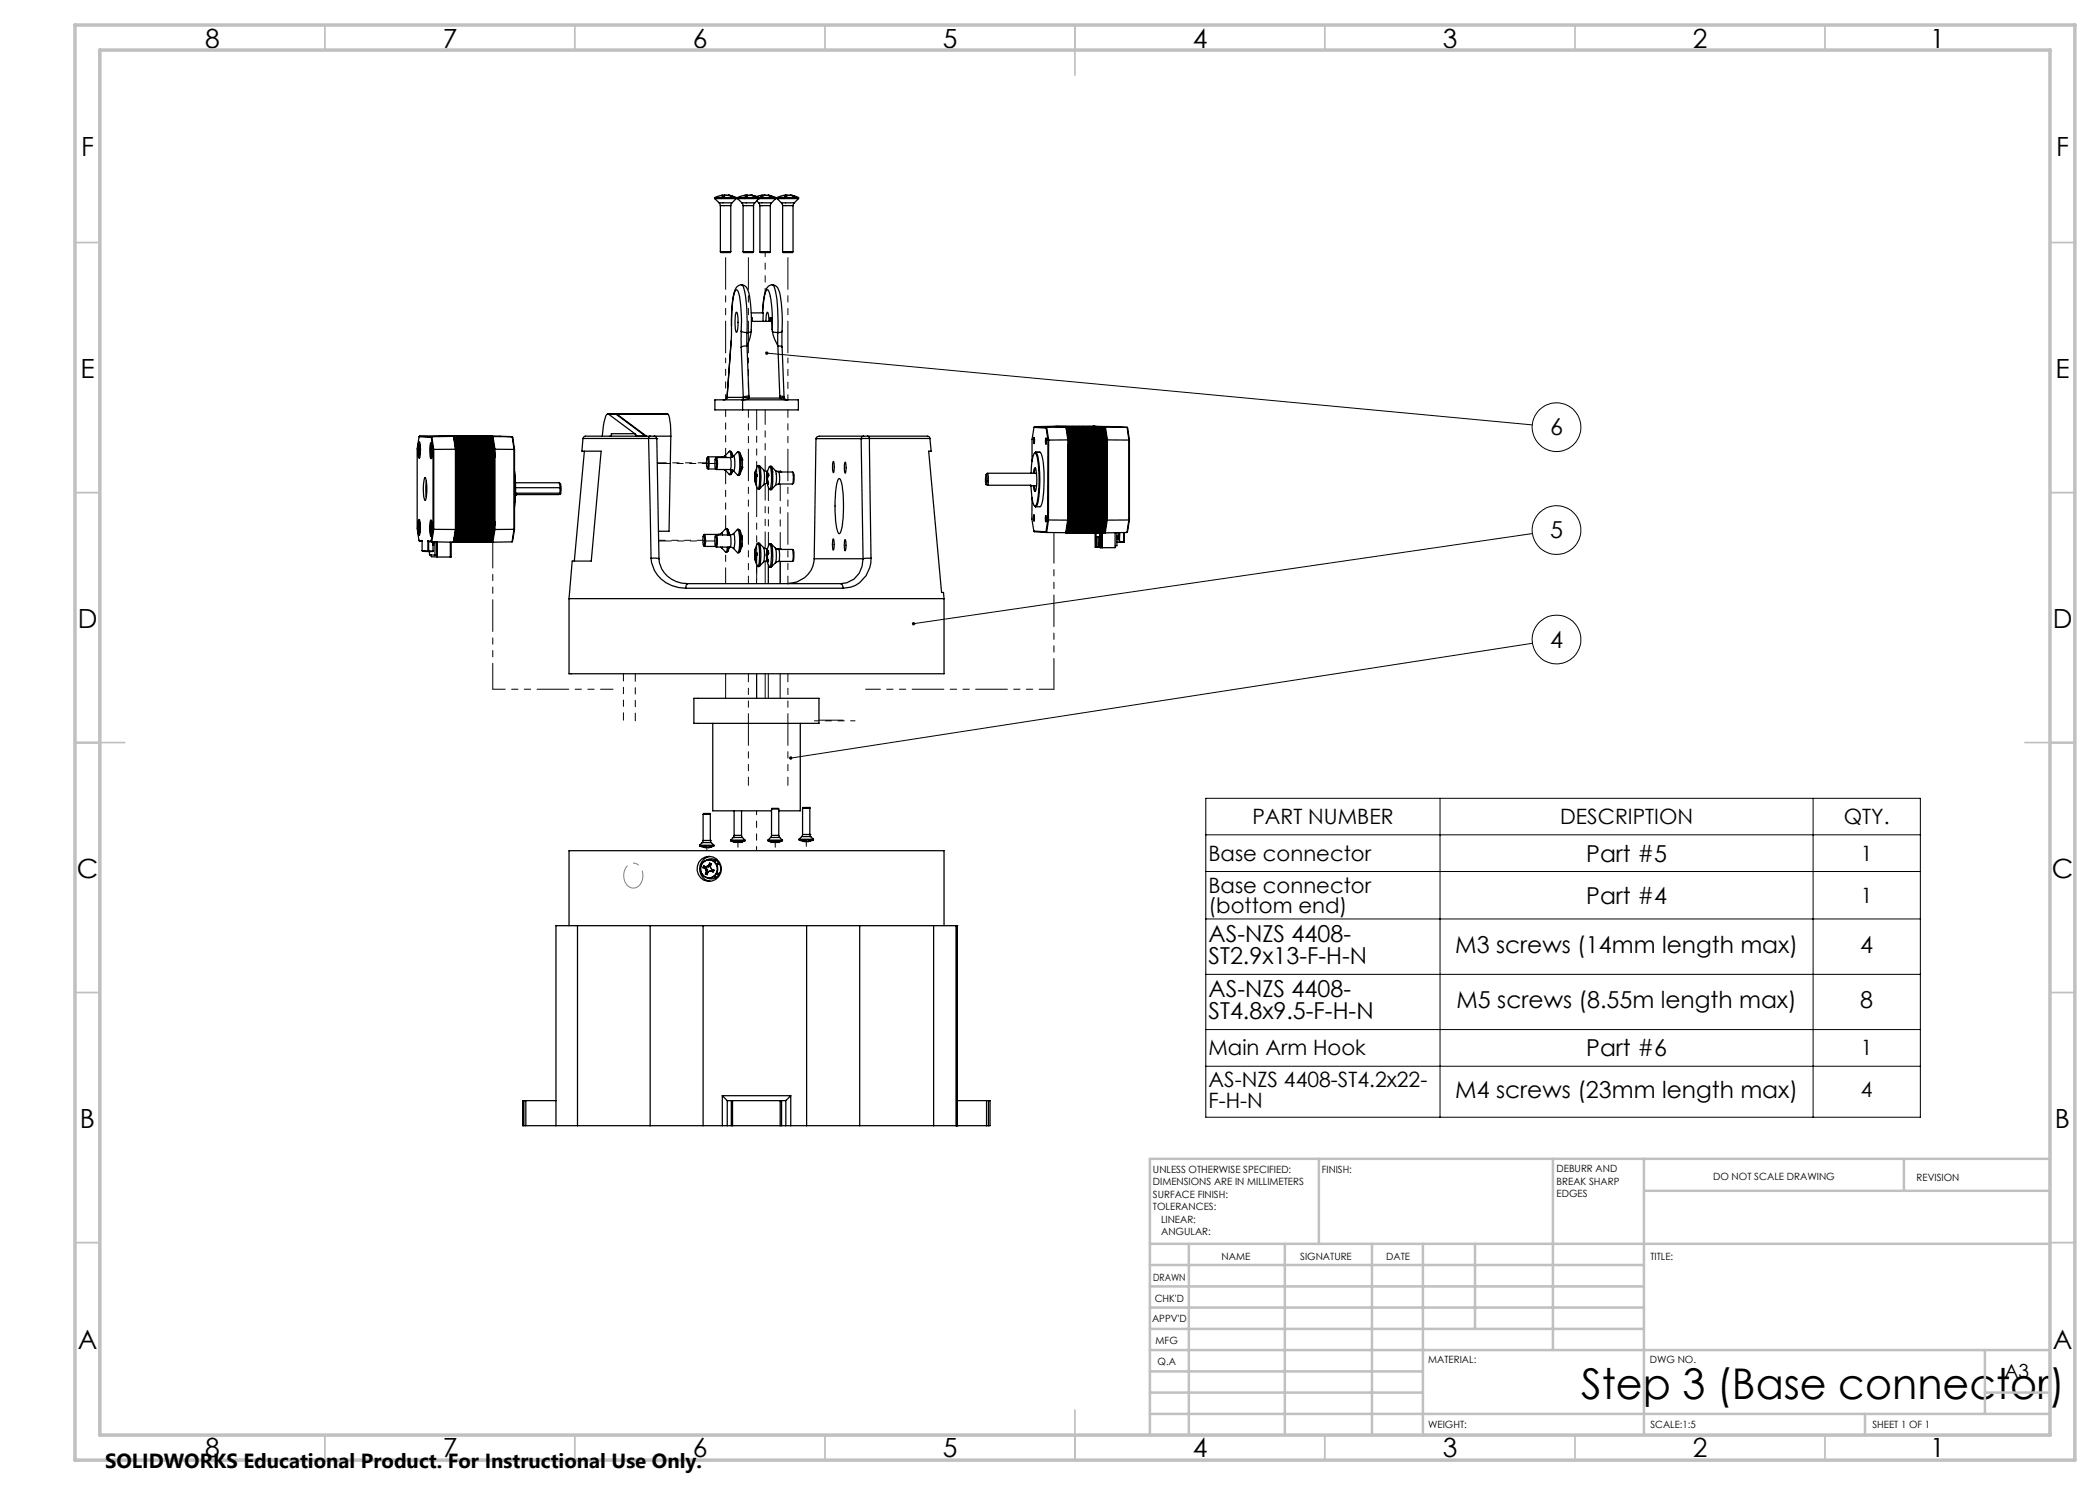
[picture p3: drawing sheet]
<svg xmlns="http://www.w3.org/2000/svg" width="420mm" height="297mm" viewBox="0 0 420 297" stroke-linecap="round" stroke-linejoin="round" font-family="sans-serif">
<defs><g id="words">
<text font-size="8.5" x="316.2" y="279.7">Step 3 (Base connector)</text>
<g font-size="5.3">
<text x="41" y="9.5">8</text>
<text x="88.5" y="9.5">7</text>
<text x="138.5" y="9.5">6</text>
<text x="188.5" y="9.5">5</text>
<text x="238.5" y="9.5">4</text>
<text x="288.5" y="9.5">3</text>
<text x="338.5" y="9.5">2</text>
<text x="386" y="9.5">1</text>
<text x="16.2" y="31.2">F</text>
<text x="411.2" y="31.2">F</text>
<text x="16.1" y="75.5">E</text>
<text x="411.1" y="75.5">E</text>
<text x="15.5" y="125.5">D</text>
<text x="410.5" y="125.5">D</text>
<text x="15.4" y="175.5">C</text>
<text x="410.4" y="175.5">C</text>
<text x="16" y="225.5">B</text>
<text x="411" y="225.5">B</text>
<text x="15.5" y="269.7">A</text>
<text x="410.5" y="269.7">A</text>
<text x="41" y="291.5">8</text>
<text x="88.5" y="291.5">7</text>
<text x="138.5" y="291.5">6</text>
<text x="188.5" y="291.5">5</text>
<text x="238.5" y="291.5">4</text>
<text x="288.5" y="291.5">3</text>
<text x="338.5" y="291.5">2</text>
<text x="386" y="291.5">1</text>
</g>
<g font-size="4.7">
<text x="310" y="87.1">6</text>
<text x="310" y="107.7">5</text>
<text x="310" y="129.6">4</text>
<text x="317.2" y="172.3">Part #5</text>
<text x="317.2" y="180.7">Part #4</text>
<text x="241.7" y="188.3">AS-NZS 4408-</text>
<text x="291.1" y="190.6">M3 screws (14mm length max)</text>
<text x="372.1" y="190.6">4</text>
<text x="241.7" y="192.8">ST2.9x13-F-H-N</text>
<text x="241.7" y="199.4">AS-NZS 4408-</text>
<text x="241.7" y="203.9">ST4.8x9.5-F-H-N</text>
<text x="291.3" y="201.6">M5 screws (8.55m length max)</text>
<text x="372.1" y="201.6">8</text>
<text x="317.2" y="211.2">Part #6</text>
<text x="291.1" y="219.6">M4 screws (23mm length max)</text>
</g>
<g font-size="4.2">
<text x="250.5" y="164.8">PART NUMBER</text>
<text x="312" y="164.8">DESCRIPTION</text>
<text x="368.8" y="164.8">QTY.</text>
<text x="241.7" y="172.2">Base connector</text>
<text x="372.2" y="172.2">1</text>
<text x="241.7" y="178.5">Base connector</text>
<text x="241.7" y="182.6">(bottom end)</text>
<text x="372.2" y="180.6">1</text>
<text x="241.7" y="211.1">Main Arm Hook</text>
<text x="372.2" y="211.1">1</text>
<text x="241.7" y="217.4">AS-NZS 4408-ST4.2x22-</text>
<text x="241.7" y="221.5">F-H-N</text>
<text x="372.2" y="219.5">4</text>
</g>
<text font-size="4.1" x="21" y="293.7">SOLIDWORKS Educational Product. For Instructional Use Only.</text>
<text font-size="3.9" x="400.9" y="275.5">A3</text>
<g font-size="2">
<text x="230.6" y="234.6">UNLESS OTHERWISE SPECIFIED:</text>
<text x="230.6" y="237.1">DIMENSIONS ARE IN MILLIMETERS</text>
<text x="230.6" y="239.6">SURFACE FINISH:</text>
<text x="264.4" y="234.6">FINISH:</text>
<text x="311.3" y="234.5">DEBURR AND</text>
<text x="311.3" y="237">BREAK SHARP</text>
<text x="311.3" y="239.5">EDGES</text>
<text x="342.6" y="236">DO NOT SCALE DRAWING</text>
<text x="383.3" y="236.2">REVISION</text>
<text x="230.6" y="242.1">TOLERANCES:</text>
<text x="232.2" y="244.6">LINEAR:</text>
<text x="232.2" y="247.1">ANGULAR:</text>
<text x="244.3" y="252">NAME</text>
<text x="260" y="251.9">SIGNATURE</text>
<text x="277.2" y="251.9">DATE</text>
<text x="330.1" y="251.9">TITLE:</text>
<text x="230.6" y="256.1">DRAWN</text>
<text x="230.9" y="260.3">CHK'D</text>
<text x="230.4" y="264.4">APPV'D</text>
<text x="231.1" y="268.8">MFG</text>
<text x="231.5" y="273">Q.A</text>
<text x="285.6" y="272.5">MATERIAL:</text>
<text x="330" y="272.5">DWG NO.</text>
<text x="285.6" y="285.5">WEIGHT:</text>
<text x="330.1" y="285.6">SCALE:1:5</text>
<text x="374.5" y="285.6">SHEET 1 OF 1</text>
</g>
</g></defs>
<path d="M126.1 177.5a2.73 2.73 0 0 1-1.4-2.5 2.73 2.73 0 0 1 1.7-2.4 2.35 2.35 0 0 1 2.1 3.4 1.87 1.87 0 0 1-2.4 1.5" fill="none" stroke="#808080" stroke-width=".2" stroke-dasharray="15.2 1.3 1.3 1.3" stroke-dashoffset="10.2" stroke-linecap="butt"/>
<g fill="none" stroke="#000" stroke-width=".2">
<path d="M153.4 70.6l153.1 14.4M306.5 106.7l-123.8 18M306.5 128.7l-148.3 22.9M241.2 159.7h142.9v63.7h-142.9zM288 159.7v63.7M362.6 159.7v63.7M241.2 167h142.9M241.2 174.3h142.9M241.2 183.8h142.9M241.2 194.9h142.9M241.2 205.9h142.9M241.2 213.3h142.9"/>
<circle cx="311.3" cy="85.4" r="4.9"/>
<circle cx="311.3" cy="106" r="4.9"/>
<circle cx="311.3" cy="127.9" r="4.9"/>
</g>
<g fill="none" stroke="#c0c0c0" stroke-width=".35">
<path d="M65 5v5M115 5v5M165 5v5M215 5v10M265 5v5M315 5v5M365 5v5M15 48.5h5M410 48.5h5M15 98.5h5M410 98.5h5M15 148.5h10"/>
<path d="M405 148.5h10M15 198.5h5M410 198.5h5M15 248.5h5M410 248.5h5M65 287v5M115 287v5M165 287v5M215 282v10M265 287v5M315 287v5M365 287v5"/>
</g>
<g fill="none" stroke="#c0c0c0" stroke-width=".5">
<path d="M263.8 231.8v17M310.6 231.8v38.2M328.8 231.8v55.2M328.8 238.2h81.2M380.8 231.8v6.4M410 231.8h-180v55.2M230 248.8h180M230 257.3h98.8M230 253h98.8M237.8 248.8v38.2M257 248.8v38.2M274.4 248.8v38.2"/>
<path d="M284.6 248.8v38.2M295 248.8v17M230 265.8h98.8M230 261.5h98.8M230 278.5h54.6M230 274.3h54.6M230 270h180M397 278.5h13M397 270v12.8M230 282.8h180M373 282.8v4.2"/>
</g>
<path d="M15 5h400v287h-400zM20 10h390v277h-390z" fill="none" stroke="#c0c0c0" stroke-width=".7"/>
<path d="M157.9 151.4l-.1 .3 .4-.1-.4 .1a.34 .34 0 0 0 .5 .2 .34 .34 0 0 0 .1-.5 .34 .34 0 0 0-.5 0zM182.5 124.5l-.1 .3 .3-.1-.3 .1a.34 .34 0 0 0 .4 .3 .34 .34 0 0 0 .2-.5 .34 .34 0 0 0-.5-.1zM153.1 70.4l-.1 .2h.4h-.4a.35 .35 0 0 0 .5 .3 .35 .35 0 0 0 .1-.5 .35 .35 0 0 0-.5 0z" fill="#000"/>
<g fill="none" stroke="#000" stroke-width=".25">
<path d="M142.9 39.7h4.3M142.9 39.7l.9 .9M143 39.5l-.1 .2M143 39.5h4.2M144.6 39.1h-.6l-1 .4M144.6 39.1l-.2 .1 .5-.1M144.6 39.1v.1M144.9 39h.2M144.9 39l-.3 .1M144.9 39v.1M144.9 39.1l1.5 .1-.4-.1M145.7 39h.1"/>
<path d="M145.7 39l.3 .1M145.8 39l1.4 .5M146 39.1h.1M147.2 39.5v.2M147.2 39.7l-.8 .9M147.5 39.7h4.3M147.5 39.7l.9 .9M147.5 39.5v.2M147.5 39.5h4.3M148.8 39.1h.4M148.9 39.1l-1.4 .4M149.2 39h.2"/>
<path d="M149.2 39.1l-.2 .1 1.4-.1M149.2 39.1v.1M149.4 39l.2 .1M149.4 39v.2M150.1 39h.1M150.2 39l.3 .1M150.2 39h.1M150.4 39.1l1.4 .4M150.4 39.1l.6 .1-.5-.1M150.5 39.1h.1M151.8 39.5v.2M151.8 39.5h3.4"/>
<path d="M151.8 39.7h3.4M151.8 39.7l-.8 .9M152.4 39l-1.1 .3M152.9 39h.1M152.9 39l-.5 .1M152.9 39v.1M153.6 39.1h.2M153.7 39l1.5 .5M153.8 39.1l.4 .1-.8-.2-1.2 .2 .2-.2v.2M153.8 39.1v.1M155.2 39.5v.2M155.2 39.7l-.9 .9"/>
<path d="M155.4 39.7h4.3M155.4 39.7l.9 .9M155.4 39.5v.2M155.4 39.5h4.3M157.1 39h.2M157.1 39.1h-.5l-1.2 .4M157.1 39.1l-.2 .1h.4M157.1 39.1v.1M157.3 39l.3 .1M157.3 39v.2M158.1 39h.1M158.1 39l.3 .1"/>
<path d="M158.1 39v.1M158.3 39.1l1.4 .4M158.3 39.1l-.7-.1-.3 .2M158.3 39.1l.6 .1-.5-.1M158.4 39.1h.1M159.7 39.5v.2M159.7 39.7l-.8 .9M143.8 40.6l.3 .5M143.8 40.6h2.6M144.1 50.3h2.1M144.1 50.3v.2h1.9l.2-.2M144.1 41.1h2.1"/>
<path d="M144.1 41.1v9.2M146.2 41.1v9.2M146.4 40.6l-.2 .5M148.3 57h-.2a2.06 2.06 0 0 0-1.4 1.9l-.4 3.5v2.8M148.3 57a1.61 1.61 0 0 1 1.5 1.5 32.7 32.7 0 0 1 .4 7.8M148.3 56.9a4.6 4.6 0 0 1 .9 3.1l.2 2v4.5M148.4 40.6l.2 .5M148.4 40.6h2.6M148.6 50.3h2.1M148.6 50.3l.1 .2h1.9l.1-.2M148.6 41.1h2.1M148.6 41.1v9.2"/>
<path d="M150.7 41.1v9.2M151 40.6l-.3 .5M151.3 40.2l.4 .4M151.7 40.6l.3 .5M151.7 40.6h2.6M152 50.3h2.1M152 50.3v.2h1.2a.65 .65 0 0 0 .9-.2M152 41.1h2.1M152 41.1v9.2M154.1 41.1v9.2M154.3 40.6l-.2 .5M154.4 57h-.1a2.06 2.06 0 0 0-1.4 1.9l-.4 3.7 .4-3.5 .3-.9 .4-.2a9.7 9.7 0 0 1 .8 4.6v3.4"/>
<path d="M154.4 57a1.61 1.61 0 0 1 1.5 1.5 33.3 33.3 0 0 1 .5 7.8M154.4 56.9h.1a4.8 4.8 0 0 1 .9 3.1l.2 6.5M156.3 40.6l.2 .5M156.3 40.6h2.6M156.5 50.3h2.1M156.5 50.3l.1 .2h1.9l.1-.2M156.5 41.1h2.1M156.5 41.1v9.2M158.6 41.1v9.2M158.9 40.6l-.3 .5M143 80h16.7v2h-16.7zM145.4 79.5l-.1 .2"/>
<path d="M145.4 79.5l-.3 .4-.4 .1M145.4 79.5h3.3M147.2 62.5l.1-.1a7.3 7.3 0 0 1 0 4.1 7.3 7.3 0 0 1-.1-4zM148.2 66.2a24.7 24.7 0 0 0-.6-7.9l-.3-.3a4.2 4.2 0 0 0-.8 3l-.2 6.9-.9 11.6M148.2 66.2v3.3M148.2 66.2l1.2 .3M148.2 69.5l.5 10M148.5 80v2M148.7 79.5v.1M148.7 79.6l-.3 .4 .8-.1 .6-.3M148.7 79.6l.2-.1 .9 .1M149.4 69.2l-.9 .1-.3 .2"/>
<path d="M149.4 66.5v2.7M149.4 69.2l.4 10M149.8 79.6h6.2M149.8 79.2v.4M149.8 79.2l-1.1 .3M150.2 66.3l-.3 1.6-.5 1.3M150.2 66.3l-.2 .2h-.6M150.2 62.6h2.4v1.7M150.3 63.6h.1l.1 .7h3.6v-.7h.2l.1 2.4M153.2 64.3v-1.2l.3-.7 .2 .5 .1 1.4M154.4 66l.1 .3M154.5 66.3l.2 .8 .9 2.1"/>
<path d="M154.5 66.3l1.1 .2M155.6 66.5v2.7M155.6 66.5h.5l.3-.3v3.3M155.6 69.2l.8 .2 .4 10M155.6 69.2l.4 10M156 79.2v.4M156 79.2l.8 .2M156 79.6l.7 .3 .9 .1-.4-.1-.4-.3M156.8 79.4v.2M156.8 79.6h-.8M156.8 79.6h.1M83.8 88.4a2.98 2.98 0 0 1 .2 2.5l-.1 .7a5.8 5.8 0 0 1-.1-3.2z"/>
<path d="M83.8 87.3l-.4 2.5v15.9l.4 2.4M83.8 87.3l2.5 .2M83.9 90.1l.1 .8M83.9 89.8v.1M83.9 90.1l.1 .6M83.9 90.1h.2h-.2l.1 .6M83.9 89.8h.1M83.9 89.7v.1M83.9 89.9v.2M83.9 90.1h.1M83.9 89.7h.1M83.9 88.5a6.3 6.3 0 0 0 0 3"/>
<path d="M83.9 89.8l.2 .1M83.9 87.2l4.4-.1 2.4 .2M83.9 87.2l2.5 .1M83.9 87.2l-.1 .1M83.9 91.5v.1M84 89.2l-.1 .5M84 90.7h.1M84 89.2v.1M84 89l-.1 .8M85 95.5a7.3 7.3 0 0 1 0 4.5 7.3 7.3 0 0 1 0-4.5zM85.3 96.2l-.1 1.3 .1 1.9M86.2 88.5a5 5 0 0 1 0 3.2 5.4 5.4 0 0 1 0-3.2z"/>
<path d="M86.2 90.2l.2 .8M86.3 89.9l-.1 .1M86.3 89.9v.1M86.3 90h.1M86.3 90v.2M86.3 90.2h.1M86.3 90.2l.1 .6M86.3 90.2h.2a.36 .36 0 0 0-.3 .3 .36 .36 0 0 0 .2 .3M86.3 87.5l.3 2.4M86.3 89.9h.1M86.3 91.6l-.1 .1M86.3 88.6a5.3 5.3 0 0 0 0 3"/>
<path d="M86.3 90h.2M86.4 89.4l-.1 .5M86.4 89.4h.1M86.4 90.8h.1M86.4 87.3l.3 2.6M86.4 87.3l-.1 .2M86.4 89.1l-.1 .8M86.6 89.9v15.9M86.7 89.9v16M86.7 89.9h-.1M88.5 87.2h7.9M88.7 87.2l2.3 .1 .1 .2"/>
<path d="M88.7 87.2h.1M89 87.2h.1M89.2 87.2l2.8 .1v.2M89.2 87.2h.1M89.5 87.2h.1M89.7 87.2h.1M90 87.2h.1M90.2 87.2l2.7 .1M90.2 87.2h.1M90.5 87.2h.1M90.5 87.3h5.1l.6 4.1M90.7 87.3l.1 .2"/>
<path d="M90.7 87.3h.1M90.7 87.2h.1M90.7 87.3v.2M90.7 87.3h-4.3M90.7 87.3l.4 2.5M90.7 87.5l.6 3.7v13.7l-.6 3.4M90.7 87.5h.1M90.8 87.5h.1M90.8 87.5l.5 3.4M90.8 87.5l.5 3.3M90.8 87.5h.2M90.9 87.3l.1 .2"/>
<path d="M90.9 87.3l.2 .2M90.9 87.3h.1M90.9 87.2h.1M90.9 87.2l3 .1 .1 .2M91 87.5l.5 3.7v13.7l-.5 3.4M91 87.5h.1M91.1 87.5l.4 3.4M91.1 87.5l.4 3.3M91.1 87.5h.1M91.1 89.8l-4.4 .1M91.1 89.8v16.1M91.1 90.8h7.9"/>
<path d="M91.1 91.4h7.9M91.2 87.3v.2M91.2 87.3l.1 .2M91.2 87.3h.1M91.2 87.2h.1M91.2 87.5l.6 3.7v13.7l-.6 3.4M91.3 87.5h.1M91.3 90.9v14M91.3 87.5l.5 3.4M91.3 87.5l.5 3.3M91.3 87.5h.2M91.4 87.3l.1 .2"/>
<path d="M91.4 87.3h.1M91.4 87.2h.1M91.5 87.5l.5 3.7v13.7l-.5 3.4M91.5 87.5h.1M91.5 90.9v14M91.5 87.5l.5 3.4M91.5 87.5l.5 3.3M91.5 87.5h.2M91.7 87.3v.2M91.7 87.3l.1 .2M91.7 87.3h.1M91.7 87.2h.1"/>
<path d="M91.7 87.5l.6 3.9M91.8 87.5h.1M91.8 90.9v14M91.8 87.5l.5 3.4M91.8 87.5l.5 3.3M91.8 87.5h.2M91.9 87.3l.1 .2M91.9 87.3h.1M91.9 87.2h.1M91.9 87.2l2.8 .1 .5 3.5M92 87.5l.5 3.9M92 87.5h.1"/>
<path d="M92 90.9l.1 .5M92 87.5l.5 3.4M92 87.5l.5 3.3M92 87.5h.2M92.1 91.4l-.1 13.5M92.1 87.3l.1 .2M92.2 87.3l.1 .2M92.2 87.3h.1M92.2 87.2h.1M92.2 87.5l.6 3.9M92.3 87.5h.1M92.3 90.9v.5"/>
<path d="M92.3 87.5l.5 3.4M92.3 87.5l.5 3.3M92.3 91.4v13.5l-.6 3.4-.3 .1M92.3 87.5h.2M92.3 91.4v13.5M92.4 87.3l.1 .2M92.4 87.3h.1M92.4 87.2h.1M92.5 87.5l.5 3.9M92.5 87.5h.1M92.5 90.9l.1 .5M92.5 87.5l.5 3.4"/>
<path d="M92.5 87.5l.5 3.3M92.5 91.4v13.5l-.5 3.4-.3 .1M92.5 87.5h.2M92.6 91.4l-.1 13.5M92.7 87.3l.1 .2M92.7 87.3h.1M92.7 87.2h.1M92.7 87.5v-.2l.1 .2M92.7 87.5l.5 3.3M92.7 87.5h.1M92.8 90.9v.5M92.8 87.5l.5 3.4"/>
<path d="M92.8 87.5l.5 3.3M92.8 91.4l-.1 13.5-.5 3.4-.3 .1M92.8 87.5h.2M92.8 91.4v13.5M92.9 87.3l.1 .2M92.9 87.2l2.8 .1M92.9 87.3h.1M92.9 87.2h.1M93 87.5l.5 3.3M93 87.5h.1M93 90.9l.1 .5M93 87.5l.5 3.4"/>
<path d="M93 91.4v13.5l-.5 3.4-.3 .1M93 87.5h.2M93.1 91.4l-.1 13.5M93.2 87.3l.1 .2M93.2 87.3h.1M93.2 87.2h.1M93.2 87.5v-.2l.1 .2M93.2 87.5l.5 3.3M93.2 90.8v13.5M93.2 87.5h.1M93.3 90.9v13.4M93.3 87.5l.5 3.4"/>
<path d="M93.3 87.5l.5 3.3M93.3 87.5h.2M93.4 87.3l.1 .2M93.4 87.3h.1M93.4 87.2h.1M93.5 87.5l-.1-.2 .1 .2M93.5 87.5l.5 3.3M93.5 90.8v13.5M93.5 87.5h.1M93.5 90.9v13.4M93.5 87.5l.5 3.4M93.5 87.5h5"/>
<path d="M93.7 87.3l.1 .2M93.7 87.3h.1M93.7 87.3v.2zM93.7 87.2h.1M93.7 90.8v13.5M93.7 87.5l.5 3.3M93.7 87.5h.1M93.8 90.9v13.4M93.8 87.5l.5 3.4M93.8 87.5l.5 3.3M93.9 87.2l2.8 .1M93.9 87.3l.1 .2"/>
<path d="M93.9 87.3h.1M93.9 87.2h.1M94 90.8v13.5M94 87.5l.5 3.6v13.8l-.6 3.4-.2 .1M94 87.5h.1M94 90.9v13.4M94 87.5l.5 3.4M94 87.5l.5 3.3M94.1 87.3l.1 .2M94.2 87.3l.1 .2M94.2 87.3h.1M94.2 87.2h.1"/>
<path d="M94.2 90.8v13.5M94.2 87.5l.6 3.6-.1 13.8-.5 3.4-.3 .1M94.2 87.5h.1M94.3 90.9v13.4M94.3 87.5l.5 3.4M94.3 87.5l.5 3.3M94.4 87.3l.3 1.3 .3 2.5v13.8l-.6 3.4M94.4 87.3l.1 .2M94.4 87.3h.1M94.4 87.3l.6 3.5M94.4 87.2h.1M94.5 87.5h.1"/>
<path d="M94.5 90.9v14M94.5 87.5l.5 3.4M94.6 87.3l.3 1.3 .3 2.5v13.8l-.5 3.4M94.7 87.3l.1 .2M94.7 87.3h.1M94.7 87.2h.1M94.7 87.5h.1M94.8 90.9v14M94.8 87.5l.4 3.4M94.9 87.3l.3 1.3 .3 2.5v13.8l-.6 3.4M94.9 87.2l2.7 .1M94.9 87.3l.1 .2"/>
<path d="M94.9 87.3h.1M94.9 87.3l.6 3.5M94.9 87.2h.1M95 87.5h.1M95 90.9v14M95 87.5l.5 3.4M95.1 87.3l.3 1.3 .3 2.5v13.8l-.5 3.4M95.1 87.3l.1 .2M95.1 87.3h.1M95.1 87.3l.6 3.5M95.1 87.2h.1M95.2 87.5h.1"/>
<path d="M95.2 90.9v14M95.2 87.5l.5 3.4M95.4 87.3l.3 1.3 .3 2.5v13.8l-.6 3.4M95.4 87.3l.1 .2M95.4 87.3h.1M95.4 87.3l.6 3.5M95.4 87.2h.1M95.5 87.5h.1M95.5 90.9v14M95.5 87.5l.5 3.4M95.6 87.2h.1M95.6 87.3h.1"/>
<path d="M95.7 87.3v.2M95.7 87.3l.5 3.5M95.7 87.3h.2l.1 .5 .5 3.6M95.7 87.5h.1M95.7 90.9v14M95.7 87.5l.5 3.4M95.8 87.2l2.6 .1M95.9 87.2h.1M95.9 87.3h.1M95.9 87.3l.1 .2M96 87.5h.1M96 90.9v.5"/>
<path d="M96 87.5l.5 3.4M96 91.4v13.5M96.1 87.3h.1M96.2 87.2h.1M96.2 87.3v.2M96.2 87.2l6.2 .1M96.2 87.5h.1M96.2 90.9l.1 .5M96.2 87.5l.5 3.4M96.2 91.4v13.5l-.5 3.4-.3 .1M96.3 91.4l-.1 13.5M96.4 87.3h.1"/>
<path d="M96.4 87.3l.1 .2M96.4 87.5h.1M96.5 90.9v.5M96.5 90.8l-.6-3.5h.2l.2 .5 .4 3.6M96.5 87.5l.5 3.4M96.5 91.4l-.1 13.5-.5 3.4-.3 .1M96.5 91.4v13.5M96.6 87.3h.1M96.7 87.3v.2M96.7 87.3l.5 3.5M96.7 87.3h.2v.2l.5 3.3M96.7 87.5h.1"/>
<path d="M96.7 90.9l.1 .5M96.7 90.8l-.5-3.5h.2l.1 .5 .5 3.6M96.7 87.5l.5 3.4M96.7 91.4v13.5l-.5 3.4-.3 .1M96.8 91.4l-.1 13.5M96.9 87.3l.1 .2M96.9 87.5h.1M97 90.9v.5M97 90.8l-.6-3.5h.2l.2 .5 .4 3.6M97 87.5l.5 3.4M97 91.4l-.1 13.5-.5 3.4-.3 .1M97 91.4v13.5"/>
<path d="M97.1 87.3l.1 .2M97.2 87.5h.1M97.2 90.9l.1 .5M97.2 87.5l.5 3.4M97.2 91.4v13.5l-.5 3.4-.3 .1M97.3 91.4l-.1 13.5M97.4 87.3l.1 .2M97.4 90.8v13.5M97.4 87.5v-.2h-.2l.5 3.5M97.4 87.5l.5 3.3M97.4 87.5h.1M97.5 90.9v13.4"/>
<path d="M97.5 90.8l-.6-3.5h.2l.1 .2 .5 3.3M97.5 87.5l.5 3.4M97.5 87.5l-.1-.2h.2l.1 .2M97.5 87.5l.5 3.3M97.6 87.3l.1 .2M97.6 87.3h.3v.2M97.7 90.8v13.5M97.7 87.5l.5 3.3M97.7 87.5h.1M97.7 90.9v13.4M97.7 87.5l.5 3.4M97.9 87.3l.1 .2"/>
<path d="M97.9 90.8v13.5M97.9 87.5l.5 3.3M97.9 87.5h.1M98 90.9v13.4M98 87.5l.5 3.4M98 87.5l-.1-.2h.2l.1 .2M98 87.5l.5 3.3M98.1 87.3l.1 .2M98.2 90.8v13.5M98.2 87.5l.5 3.6v13.2a12.9 12.9 0 0 1-.6 4l-.2 .1M98.2 87.5h.1M98.2 90.9v13.4"/>
<path d="M98.2 87.5l.5 3.4M98.2 87.5l.5 3.3M98.4 87.3h-.3l.1 .2M98.4 87.3l.1 .2M98.4 87.3h.2M98.4 90.8v13.5M98.5 90.9v13.4M98.5 87.5l.5 3.3M98.6 87.3l.4 2.5M98.6 87.3h3.8M98.7 90.9v14M99 90.8v.6"/>
<path d="M99 89.8v1.5M99 91.4v12.9M99 89.8l3.8 .1M102.4 87.3l.4 2.6M102.4 87.3l.5 2.6M102.8 89.9v16M102.8 89.9h.1M102.9 95.1l.1 2.2-.1 3.2M102.9 94.2a30.2 30.2 0 0 1 0 7.2M102.9 89.9v15.9M103.1 96.6h8.7M103.1 97.5h8.9"/>
<path d="M111.8 96.6l.2 .9M111.9 96.6a2.39 2.39 0 0 1 .2 2.2M112 98.6h-8.7l-.2 .5M112 98.6l.1 .2M112 97.5v1.1M112.1 98.8l-.4 .1h-8.4M116.6 87.7l-.2 2.5h3.8l-1.9 22h-3.9l-.6 7.5M116.6 87.7h13.1M116.9 90.2l-2 22M121.6 82.8h12M121.7 82.8h-.2a1.89 1.89 0 0 0-.7 1.5l-.3 2.9M121.7 82.8l5.3 3.9"/>
<path d="M121.7 82.8h11.9M123.7 82.8h.1M127 86.7l.3 .4-.1 .1M127 86.7h-4.7l-.1 .4-.2 .1M127.1 87.2h2.1M129.1 87.2h.1M129.1 87.2l-5.8-4.3 6 4.3M129.7 87.7l.5 24M129.7 87.7h1.6M130 87.2h-13l-.4 .5M130 87.2h1l.2 .2 .1 .3M130 87.2l-.1 .1-.2 .4"/>
<path d="M130.9 87.2h3.3M131.3 87.7l.5 24M131.3 87.7h.1M133.6 82.8a9.6 9.6 0 0 1 .6 4.4M134.2 87.2l-.4 19.1h-2.1M141.5 91.5l.1-.1a4.3 4.3 0 0 1 0 2.4l-.1-.1M141.5 91.5a3.6 3.6 0 0 1 0 2.2 3.6 3.6 0 0 1 0-2.2zM141.6 91.4h2.8M141.6 93.8l1.7 .1M143.1 91.7l.2 .6-.1 1.5-.2-.7zM143.3 91.5a3.5 3.5 0 0 1 0 2.4M143.3 91.5l-.2 .1"/>
<path d="M143.3 91.5h2.7M144.4 91.4l.1 .1M144.8 93.9l.2 .1M145 91.1l-.6 .3M145 91.1l.9-.9 .3 1.3M145 91.1l.2 .4M145.2 93.9l-.2 .1M145.9 94.9h.2M146 90.2l-.2 .1M146 93.9l.7 .3M146 91.5a4.2 4.2 0 0 1 0 2.4h-2.7M146.2 90.3l.3 1.1"/>
<path d="M146.2 94l-.1 .6-.2 .3-.9-.9M146.3 90.4l.3 .8M146.4 94l-.2 .9M146.6 94l-.3 .8M146.7 91.3l-.7 .2M146.7 94.2a4.5 4.5 0 0 0 0-3l.9-.8a7.6 7.6 0 0 1 0 4.7l-.1-.1M146.7 94.2l.8 .8M147.6 95l.2 .1M147.7 90.3l-.2 .2M147.8 90.4a7.7 7.7 0 0 1 0 4.6M147.9 90.5l.5 1.2M148.3 91.6l.1 .4z"/>
<path d="M148.4 93.7l-.5 1.2M148.4 93.4h.1M148.4 91.9v.3M148.4 92h.1M148.4 93.2l-.1 .6 .1-.4M148.5 92.3v.8M151 95.9v.1M151 95.2v.4M151 95.6h.1M151 95.2h.4M151 95.6h.2M151 96l.1 .4"/>
<path d="M151 95.6v.3M151 96h.1M151 95.6l.1 .1M151 94.7v.5M151 94.7h.1M151.1 94.3l.1-.2-.1 .8 .1 .1M151.1 94.3l-.1 .4M151.1 96.4h.1M151.1 94.3h.1M151.1 95.9h-.1M151.2 95l.2-.2v.5l-.2 .1-.1 .3 .1 1.1-.1-.4M151.2 95h.2"/>
<path d="M151.5 93.2h.1a7.5 7.5 0 0 1 0 4.6l-.4-.8-.2-1.1M151.5 93.2l-.5 1.3v.9M151.5 93.2v.1M151.7 93.1l-.2 .2M151.7 97.9h.1M151.8 93.1a7.8 7.8 0 0 1 0 4.7M151.9 93.2l.8 .8a6.2 6.2 0 0 1 0 2.9M152.7 96.9l-.8 .9M152.8 94l.6 .3M153.3 95.5v.4M153.3 95.9l.1 .2M153.3 95.5h.3"/>
<path d="M153.3 95.9h.2M153.4 94.9l-.1 .6M153.4 96.1v.1M153.4 96.1h.1M153.4 96.7l-.7 .2M153.4 94.8l-.1 .9M153.4 96.2h.1M153.4 96.2l.1 .2M153.4 94.3l.1 .1M153.4 96.7h.1M153.4 94.3h.1M153.4 95h.2"/>
<path d="M153.4 94.6l.1-.3-.1 .7M153.4 94.6v.3M153.4 94.6h.1M153.4 95h.3M153.4 94.9h.1M153.4 96.6v.1M153.5 94.5l.5-1.2a6.6 6.6 0 0 1 .2 4.1l-.2 .5h-.1l-.5-1.7M153.5 96.4h.1M153.6 95l.1-.3v.4l-.2 .6 .1 1.2-.1-.5M153.6 95h.1M154 93.2h.1a1.05 1.05 0 0 1 .5 1.2M154.3 97.8l-.3 .2"/>
<path d="M155.1 94.1l.7 .3M155.1 94.1l-.8-.8a9.7 9.7 0 0 1 0 4.6l.8-.8M155.1 94.1a5.1 5.1 0 0 1 0 3M155.3 94.3h.8l.1 .1M155.8 96.8l-.7 .3M155.8 94.4h2.7a3.4 3.4 0 0 1 0 2.4h-2.7a4 4 0 0 0 0-2.4zM156.1 94.3l.2 .1M158.5 94.4l.2 .3 .1 1.2a.77 .77 0 0 1-.3 .9M163.2 87.7l-.4 24.1M163.2 87.7h9M166.6 92.4l.1-.1a3.7 3.7 0 0 1 0 2.2l-.2-.7zM167.7 95.7l.3 .1a20.3 20.3 0 0 1 .5 8.7l-.2 1.3-.4 .9a1.24 1.24 0 0 1-.6-1.2 24.3 24.3 0 0 1 .3-9.5z"/>
<path d="M169.1 92.4a3.6 3.6 0 0 1 0 2.2 3.6 3.6 0 0 1 0-2.2zM172.2 87.7l.4 24.1M172.7 87.2l-.3 .2-.2 .3M172.7 87.2h.8M172.7 87.2h-8.9l-.4 .2-.2 .3M173.5 87.2h12.1l.3 .3 .1 .2M173.5 87.2l.3 .2 .1 .3M173.9 87.7l.3 24M173.9 87.7h-1.7M173.9 87.7h12.1M186 87.7l.2 2.5h-.5l2.6 28.3h.4l.1 1.2M197.2 94.9l.3-.2 .2 1.5"/>
<path d="M197.2 96.9l.4 .1M197.4 96.1l-.1-1.2a3.2 3.2 0 0 0-.1 2M197.4 96.1l-.2 .8M197.4 96.1l.3 .1M197.5 94.6h9.8M197.6 97l8.6 .1-.1-.1M197.7 96.2l-.1 .8M206.1 97.2h1.2M206.2 97.2l.2 2.6a1.75 1.75 0 0 0 .6 1.4M206.2 94.6a7.1 7.1 0 0 1 .8-4l.2 .1a16.4 16.4 0 0 1 .6 6.7l-.3 2.5a1.74 1.74 0 0 1-.5 1.3M206.4 99.5v4.3l.4 2.4M206.7 94.6v-.1a.97 .97 0 0 1 .3-.9 8.5 8.5 0 0 1 0 4.7"/>
<path d="M206.7 97.2l.1 .7 .2 .4M206.8 87.5l.1 .4-.1 .8zM206.8 85.5l-.4 2.4v4.4M206.8 85.5l2.4 .1M206.8 97.2l.3 1-.1 .1M206.9 85.3h3.8l2.5 .1M206.9 85.3l2.4 .2M206.9 85.3l-.1 .2M207.1 90.4h.9a5 5 0 0 1 .7 3.1 19.2 19.2 0 0 1-.6 7.8h-1M207.1 90.4a1.77 1.77 0 0 1 .6 1.5 25.6 25.6 0 0 1-.3 9.1l-.3 .3M207.1 93.7l-.3 .9M207.1 90.4l-.2 .3"/>
<path d="M209.2 87.6v1.2l-.1-.3zM209.2 85.6l.4 2.4M209.3 85.5l.4 2.5M209.3 85.5l-.1 .1M209.6 88l-.1 16M209.7 88v16M209.7 88h-.1M211 85.3h.1M211 85.3l2.7 .1M211 85.3h7.9M211.2 85.3h.1M211.5 85.3h.1"/>
<path d="M211.7 85.3h.1M211.9 85.3l2.8 .1M212 85.3h.1M212.2 85.3h.1M212.5 85.3h.1M212.7 85.3h.1M212.9 85.4h.3M212.9 85.3l2.8 .1M213 85.3h.1M213.2 85.4l.1 .2M213.2 85.4l-3.9 .1M213.2 85.4l.4 2.6"/>
<path d="M213.2 85.6h7.7M213.3 85.4v.2M213.3 85.4h.1M213.3 85.6l.5 3.4M213.3 85.6v-.2h.2v.2M213.3 85.6l.6 3.4M213.5 85.4l.1 .2M213.5 85.4h.1M213.5 85.6l.5 3.4M213.6 85.6l.5 3.4M213.6 85.6l-.1-.2h.2l.1 .2M213.6 88h-3.9"/>
<path d="M213.6 88l-.1 16M213.6 89h.2M213.7 85.4l.1 .2M213.7 85.4h.1M213.7 85.4h.3v.2M213.7 85.3l2.9 .1M213.8 89v14M213.8 85.6l.5 3.4M213.8 89h.1M213.8 89l.1 .5M213.9 89v.5M213.9 89.5v13"/>
<path d="M213.9 89h.1M214 85.4l.1 .2M214 85.4h.1M214 89v14M214 85.6l.5 3.4M214 89h.1M214.1 89v.5M214.1 85.6l.5 3.4M214.1 85.6l-.1-.2h.2l.1 .2M214.1 89h.2M214.1 89.5v13M214.2 85.4l.1 .2"/>
<path d="M214.2 85.4h.1M214.3 89v14M214.3 85.6l.5 3.4M214.3 89h.1M214.3 89v.5M214.3 85.6l-.1-.2h.3l.5 3.6M214.3 89h.2M214.3 89.5v13M214.5 85.4l.1 .2M214.5 85.4h.1M214.5 89v13.5a12.9 12.9 0 0 1-.5 3.9l-.1 .1M214.5 89h.1"/>
<path d="M214.6 89v.5M214.6 85.6l.5 3.4M214.6 85.6l-.1-.2h.2l.6 3.6M214.6 89h.2M214.6 89.5v13M214.7 85.4l.1 .2M214.7 85.4h.1M214.7 85.4h.2l.1 .2 .5 3.4M214.7 85.3l2.9 .1M214.8 89v13.5a12.9 12.9 0 0 1-.6 3.9v.1M214.8 89h.1M214.8 89v.5"/>
<path d="M214.8 85.6l.5 3.4M214.8 89h.2M214.8 89.5v13M215 85.4l.1 .2M215 85.4h.1M215 89v13.5a12.4 12.4 0 0 1-.5 3.9M215 89h.1M215.1 89v.5M215.1 85.6l.4 3.4M215.1 85.6l-.1-.2h.2l.6 3.6M215.1 85.6l.5 3.4M215.1 89h.2"/>
<path d="M215.1 89.5v13M215.2 85.4l.1 .2M215.2 85.4h.1M215.3 89v13.5a12.4 12.4 0 0 1-.6 3.9M215.3 89h.1M215.3 89v.5M215.3 85.6l.5 3.4M215.3 85.6l-.1-.2h.2l.6 3.6M215.3 89h.2M215.3 89.5v13M215.5 85.4v.2M215.5 85.4h.1"/>
<path d="M215.5 89v13.5a12.4 12.4 0 0 1-.5 3.9M215.5 89h.1M215.5 89l.1 .5M215.5 85.6l.5 3.4M215.5 85.6l.6 3.4M215.6 89v.5M215.6 89h.2M215.6 89.5v13M215.7 85.4h-.2v.2M215.7 85.4l.3 1.3 .3 2.3M215.7 85.4l.1 .2M215.7 85.4h.1"/>
<path d="M215.7 85.3l2.7 .1M215.8 89v13.5a12.4 12.4 0 0 1-.6 3.9M215.8 89h.1M215.8 89v.5M215.8 85.6l.5 3.4M215.8 85.6l-.1-.2h.2l.6 3.6M215.8 89h.2M215.8 89.5v13M216 85.4v.2M216 85.4h.1M216 89v13.5a12.4 12.4 0 0 1-.5 3.9M216 89h.1"/>
<path d="M216 89l.1 .5M216 85.6l.5 3.4M216 85.6v-.2h.2l.5 3.6M216 85.6l.6 3.4M216.1 89v.5M216.1 89h.2M216.1 89.5v13M216.2 85.4l.1 .2M216.2 85.4h.1M216.3 89v.5M216.3 89h.1M216.3 85.6l.5 3.4"/>
<path d="M216.3 85.6l-.1-.2h.3l.5 3.6M216.3 89.5v13a12.9 12.9 0 0 1-.6 3.9v.1M216.3 89h.2M216.3 89.5v13M216.5 85.4v.2M216.5 85.4h.1M216.5 89v.5M216.5 89h.1M216.5 89l.1 .5M216.5 85.6l.5 3.4M216.5 85.6l.6 3.4M216.5 89.5v13a12.9 12.9 0 0 1-.5 3.9l-.1 .1"/>
<path d="M216.6 89v.5M216.6 89h.1M216.6 89.5v13M216.6 85.4h-.1v.2M216.6 85.4l.4 1.3 .2 2.3M216.6 85.3l2.8 .1M216.7 85.4l.1 .2M216.7 85.4h.1M216.7 89l.1 .5M216.7 89h.1M216.8 89v.5M216.8 85.6l.5 3.4"/>
<path d="M216.8 85.6l-.1-.2h.2l.6 3.6M216.8 89.5l-.1 13a12.9 12.9 0 0 1-.5 3.9l-.1 .1M216.8 89h.2M216.8 89.5v13M217 85.4v.2M217 85.4h.1M217 89v.5M217 89h.1M217 89l.1 .5M217 85.6l.5 3.4M217 85.6v-.2h.2l.5 3.6M217 85.6l.6 3.4"/>
<path d="M217 89.5v13a12.9 12.9 0 0 1-.5 3.9l-.1 .1M217.1 89v.5M217.1 89h.1M217.1 89.5v13M217.2 85.4l.1 .2M217.2 85.4h.1M217.2 89l.1 .5M217.2 89h.1M217.3 89v.5M217.3 85.6l.5 3.4M217.3 85.6l-.1-.2h.2l.1 .2M217.3 89.5l-.1 13a12.9 12.9 0 0 1-.5 3.9l-.1 .1"/>
<path d="M217.3 89h.2M217.3 89.5v13M217.5 85.4v.2M217.5 85.4h.1M217.5 89v14M217.5 85.6l.5 3.4M217.5 89h.1M217.5 89l.1 .5M217.5 85.6l.6 3.4M217.6 89v.5M217.6 89h.1M217.6 89.5v13"/>
<path d="M217.6 85.4h-.1v.2M217.6 85.4l.1 .2M217.6 85.3l2.8 .1M217.7 85.4l.1 .2M217.7 85.4h.1M217.7 89v14M217.7 85.6l.5 3.4M217.7 89h.1M217.8 89v.5M217.8 85.6l.5 3.4M217.8 85.6l-.1-.2h.2l.1 .2M217.8 89h.2"/>
<path d="M217.8 89.5v13M217.9 85.4l.1 .2M217.9 85.4h.1M218 89v14M218 85.6l.5 3.4M218 89h.1M218 89l.1 .5M218 85.6l-.1-.2h.3v.2M218.1 89v.5M218.1 89h.1M218.1 89.5v13M218.2 85.4l.1 .2"/>
<path d="M218.2 85.4h.1M218.2 89v14M218.2 85.6l.5 3.4M218.2 89h.1M218.3 89v.5M218.3 85.6l.5 3.4M218.3 85.6l-.1-.2h.2l.1 .2M218.3 89h.2M218.3 89.5v13M218.4 85.4l.1 .2M218.4 85.4h.1M218.4 85.4l.3 .1 .5 3.5"/>
<path d="M218.5 89v14M218.5 85.6l.5 3.4M218.5 89h.1M218.5 89v.5M218.5 89h.2M218.5 89.5v13M218.6 85.3l2.2 .1M218.6 85.3l2.5 .1M218.6 85.3l6.8 .2M218.7 85.4l.1 .2M218.7 85.4h.1M218.7 89v13.5a12.9 12.9 0 0 1-.5 3.9l-.1 .1"/>
<path d="M218.7 89h.1M218.8 89v.5M218.8 85.6l.5 3.4M218.8 85.6l-.1-.2h.2l.6 3.6M218.8 89h.2M218.8 89.5v13M218.9 85.4l.1 .2M218.9 85.4h.1M219 89v13.5a12.9 12.9 0 0 1-.6 3.9v.1M219 89h.1M219 89v.5M219 85.6l.5 3.4"/>
<path d="M219 85.6l-.1-.2h.3l.5 3.6M219 89h.2M219 89.5v13M219.2 85.4l.1 .2M219.2 85.4h.1M219.2 89v13.5a12.4 12.4 0 0 1-.5 3.9M219.2 89h.1M219.3 89v.5M219.3 85.6l.4 3.4M219.3 85.6l-.1-.2h.2l.6 3.6M219.3 85.6l.5 3.4M219.3 89h.2"/>
<path d="M219.3 89.5v13M219.4 85.4l.1 .2M219.4 85.4h.1M219.4 85.4l.3 .1 .5 3.5M219.5 89v13.5a12.4 12.4 0 0 1-.6 3.9M219.5 89h.1M219.5 89v.5M219.5 85.6l.5 3.4M219.5 89h.2M219.5 89.5v13M219.7 85.4v.2M219.7 85.4h.1"/>
<path d="M219.7 89v13.5a12.4 12.4 0 0 1-.5 3.9M219.7 89h.1M219.7 89l.1 .5M219.7 85.6l.5 3.4M219.7 85.6v-.2h.2l.6 3.6M219.7 85.6l.6 3.4M219.8 89v.5M219.8 89h.2M219.8 89.5v13M219.9 85.4l.1 .2M219.9 85.4h.1M220 89v13.5l-.6 3.9"/>
<path d="M220 89h.1M220 89v.5M220 85.6l.5 3.4M220 85.6l-.1-.2h.3l.5 3.6M220 89h.2M220 89.5v13M220.2 85.4v.2M220.2 85.4h.1M220.2 89v.5M220.2 89h.1M220.2 89l.1 .5M220.2 85.6l.5 3.4"/>
<path d="M220.2 85.6v-.2h.2l.5 3.6M220.2 85.6l.6 3.4M220.2 89.5v13M220.3 89v.5M220.3 89h.2M220.4 85.4l.1 .2M220.4 85.4h.1M220.4 85.4l.3 .1 .5 3.5M220.5 89v.5M220.5 89h.1M220.5 85.6l.5 3.4M220.5 89.5v13"/>
<path d="M220.5 89h.2M220.7 85.4v.2M220.7 85.4h.1M220.7 89v.5M220.7 89h.1M220.7 89l.1 .5M220.7 85.6l.5 3.4M220.7 85.6l.6 3.4M220.7 89.5v13M220.8 89v.5M220.8 89h.1M220.8 85.4h-.1v.2"/>
<path d="M220.8 85.4l.1 .2M220.9 89l.1 .5M220.9 85.6l.5 3.4M220.9 89h.1M221 89v.5M221 89.5v13M221 89h.2M221.1 85.4l.4 2.6M221.1 85.4l4.3 .1M221.2 89v.5M221.2 89h.1M221.2 89l.1 .5"/>
<path d="M221.2 89.5v13M221.3 89v.5M221.3 89h.1M221.4 89l.1 .5h-7.9v-.1M221.5 88l-.1 16M221.5 88h4.3M225.4 85.5l.4 2.5M225.4 85.5l.5 2.5M225.8 88v16M225.8 88h.1M225.9 88v16M83.8 103.9a5 5 0 0 1 0 3.2 5.4 5.4 0 0 1 0-3.2z"/>
<path d="M83.8 108.1h.6v2M83.8 108.1l.1 .1 .5 .1M83.9 105.3v.1M83.9 105.7l.1 .7M83.9 105.6v.1M83.9 105.3h.1M83.9 105.4v.2M83.9 105.6h.1M83.9 105.7l.1 .5M83.9 105.6h.2l-.2 .1 .1 .5M83.9 107l-.1 .1M83.9 104a5.1 5.1 0 0 0 0 3"/>
<path d="M83.9 105.4h.2M84 104.7l-.1 .6M84 104.7v.1M84 106.1v.1M84 104.5l-.1 .8M84.4 110.1l1.2 .1M84.4 110.1l.1 .2h1.2M85.6 108.2h.6M85.6 108.2v2M85.6 108.2l.1 .1M85.6 110.2h1M85.6 110.2l.1 .1"/>
<path d="M85.7 108.3l.7 .1M85.7 108.3v2M85.9 110.3v.7h1.1M86.1 104h.1a5.9 5.9 0 0 1 0 3.2 5.5 5.5 0 0 1-.1-3.2zM86.2 105.7l.2 .8M86.2 105.4v.1M86.2 105.5h.1M86.2 105.7l.1 .6M86.2 105.7h.2h-.1l.1 .6M86.2 108.2l.2 .2M86.2 105.4h.1M86.3 105.5v.2"/>
<path d="M86.3 105.7h-.1M86.3 105.5h.1M86.3 105.7h.1M86.3 111v.3l1.2 .1M86.3 107.2h-.1M86.3 104.1a5.3 5.3 0 0 0 0 3M86.3 105.4v.1M86.3 104.9v.5M86.3 104.9l-.1 .5M86.3 106.3h.1M86.3 104.9h.1M86.4 106.3h-.1"/>
<path d="M86.4 108.4h4.3M86.4 104.7l-.2 .8M86.6 108.4v1.8M86.6 105.8l.1 .1M86.6 105.8l-.4 2.4M86.6 110.2v.1h-.9M86.7 108.4v.7h-.1M86.7 108.4h.2M86.7 105.9h4.4M86.7 105.9l-.3 2.5M86.7 108.4h.1M86.9 108.4v.2l-.1-.2"/>
<path d="M87 108.4v2.6M87.4 109h.1M87.4 108.4h.1M87.4 108.4v2.6h-.4M87.5 108.4v3M90.1 108.4v3M90.2 108.4v3h-2.7M90.7 108.4h.1M90.7 108.3h7.7M90.7 108.3v.1M90.8 108.2l-.1 .2M90.8 108.3l-.1 .1"/>
<path d="M90.9 108.4h.1M91 108.3l-.1 .1h-.2M91 108.2l-.1 .2M91 108.3l-.1 .1M91.1 105.9l-.4 2.5M91.1 104.3h7.9M91.1 104.9h7.9M91.2 108.4h.1M91.2 108.3l-.3 .1M91.3 108.2l-.1 .2M91.3 108.3l-.1 .1M91.3 104.9l-.5 3.3"/>
<path d="M91.3 104.3v.6M91.3 104.9l-.5 3.4M91.4 108.4h.1M91.5 108.3l-.3 .1M91.5 108.2l-.1 .2M91.5 108.3l-.1 .1M91.5 104.9l-.5 3.3M91.5 104.3v.6M91.5 104.9l-.5 3.4M91.7 108.4h.1M91.8 108.2l-.1 .2M91.8 108.3l-.1 .1"/>
<path d="M91.8 104.9l-.5 3.3M91.8 104.3v.6M91.8 104.9l-.5 3.4M91.9 108.4h.1M92 108.2l-.1 .2M92 108.3l-.1 .1M92 104.9l-.5 3.3M92 104.9l-.5 3.4M92.1 108.4h.1M92.2 108.4h.1M92.3 108.2l-.1 .2M92.3 108.3l-.1 .1"/>
<path d="M92.3 104.9l-.5 3.3M92.3 104.9l-.5 3.4M92.4 108.4h.1M92.5 108.2l-.1 .2M92.5 108.3l-.1 .1M92.5 104.9l-.5 3.3M92.5 104.9l-.5 3.4M92.6 108.4h.1M92.7 108.4h.1M92.7 108.2v.2M92.7 108.3v.1M92.8 104.9l-.5 3.3"/>
<path d="M92.8 104.9l-.5 3.4M92.9 108.4h.1M93 108.2l-.1 .2M93 108.3l-.1 .1M93 104.9l-.5 3.3M93 104.9l-.5 3.4M93.1 108.4h.1M93.2 108.4h.1M93.2 108.2v.2M93.2 108.3v.1M93.2 104.3l-.3 3.3-.2 .8h-.3M93.3 104.9l-.6 3.3"/>
<path d="M93.3 104.3v.6M93.3 104.9l-.6 3.4M93.4 108.4h.1M93.5 108.2l-.1 .2M93.5 108.3l-.1 .1M93.5 104.3l-.4 3.3-.2 .8h-.2M93.5 104.9l-.5 3.3M93.5 104.3v.6M93.5 104.9l-.5 3.4M93.6 104.3l-.1 .6M93.6 108.4h.1M93.7 108.4h.1"/>
<path d="M93.7 108.2v.2M93.7 108.3v.1M93.7 104.3l-.4 3.3-.1 .8h-.3M93.8 104.9l-.6 3.3M93.8 104.3v.6M93.8 104.9l-.6 3.4M93.9 108.4h.1M94 108.2l-.1 .2M94 108.3l-.1 .1M94 104.3l-.4 3.3-.2 .8h-.2M94 104.9l-.5 3.3M94 104.3v.6"/>
<path d="M94 104.9l-.5 3.4M94.1 104.3l-.1 .6M94.1 108.4h.1M94.2 108.4h.1M94.2 108.2v.2M94.2 108.3v.1M94.2 104.3l-.4 3.3-.1 .8h-.3M94.3 104.9l-.6 3.3M94.3 104.3v.6M94.3 104.9l-.6 3.4M94.4 108.4h.1M94.4 108.3l-.2 .1"/>
<path d="M94.5 108.2l-.1 .2M94.5 108.3l-.1 .1M94.5 104.9l-.5 3.3M94.5 104.9l-.5 3.4M94.5 104.3v.6M94.6 108.4h.1M94.7 108.4h.1M94.7 108.3l-.3 .1M94.7 108.2v.2M94.7 108.3v.1M94.8 104.9l-.6 3.3M94.8 104.3v.6"/>
<path d="M94.8 104.9l-.6 3.4M94.9 108.4h.1M94.9 108.3l-.2 .1M95 108.2l-.1 .2M95 108.3l-.1 .1M95 104.9l-.5 3.3M95 104.3v.6M95 104.9l-.5 3.4M95.1 108.4h.1M95.2 108.3l-.3 .1M95.2 108.2l-.1 .2M95.2 108.3l-.1 .1"/>
<path d="M95.2 104.9l-.5 3.3M95.2 104.3v.6M95.2 104.9l-.5 3.4M95.4 108.4h.1M95.4 108.3l-.3 .1M95.5 108.2l-.1 .2M95.5 108.3l-.1 .1M95.5 104.9l-.5 3.3M95.5 104.3v.6M95.5 104.9l-.5 3.4M95.6 108.4h.1M95.7 108.2l-.1 .2"/>
<path d="M95.7 108.3l-.1 .1M95.7 104.9l-.5 3.3M95.7 104.3v.6M95.7 104.9l-.5 3.4M95.8 108.4h.1M95.9 108.4h.1M96 108.2l-.1 .2M96 108.3l-.1 .1M96 104.9l-.5 3.3M96 104.9l-.5 3.4M96.1 108.4h.1M96.2 108.2l-.1 .2"/>
<path d="M96.2 108.3l-.1 .1M96.2 104.9l-.5 3.3M96.2 104.9l-.5 3.4M96.3 108.4h.1M96.4 108.4h.1M96.4 108.2v.2M96.4 108.3v.1M96.5 104.9l-.5 3.3M96.5 104.9l-.5 3.4M96.6 108.4h.1M96.7 108.2l-.1 .2M96.7 108.3l-.1 .1"/>
<path d="M96.7 104.9l-.5 3.3M96.7 104.9l-.5 3.4M96.8 108.4h.1M96.9 108.4h.1M96.9 108.2v.2M96.9 108.3v.1M97 104.9l-.6 3.3M97 104.9l-.6 3.4M97.1 108.4h.1M97.2 108.2l-.1 .2M97.2 108.3l-.1 .1M97.2 104.9l-.5 3.3"/>
<path d="M97.2 104.9l-.5 3.4M97.3 108.4h.1M97.4 108.4h.1M97.4 108.2v.2M97.4 108.3v.1M97.4 104.3l-.5 4-.3 .1M97.5 104.9l-.6 3.3M97.5 104.3v.6M97.5 104.9l-.6 3.4M97.6 108.4h.1M97.7 108.2l-.1 .2M97.7 108.3l-.1 .1"/>
<path d="M97.7 104.3l-.5 4-.3 .1M97.7 104.9l-.5 3.3M97.7 104.3v.6M97.7 104.9l-.5 3.4M97.8 104.3l-.1 .6M97.8 108.4h.1M97.9 108.4h.1M97.9 108.2v.2M97.9 108.3v.1M97.9 104.3l-.5 4-.3 .1M98 104.9l-.6 3.3M98 104.3v.6"/>
<path d="M98 104.9l-.6 3.4M98.1 108.4h.1M98.2 108.2l-.1 .2M98.2 108.3l-.1 .1M98.2 104.3l-.6 4-.2 .1M98.2 104.9l-.5 3.3M98.2 104.3v.6M98.2 104.9l-.5 3.4M98.4 108.4h.2M98.4 104.9l-.5 3.4-.3 .1M98.4 108.3v.1h-.3M98.5 104.9l-.6 3.3"/>
<path d="M98.5 104.3v.6M98.5 104.9l-.6 3.4M98.7 104.9l-.5 3.3M98.7 104.3v.6M98.7 104.9l-.5 3.4M99 104.9l-.6 3.4M99 104.3v.6M99 104.5v1.4M99 105.9l-.4 2.5M102.4 108.4h-3.8M102.8 105.9h-3.8M102.8 105.9l-.4 2.5"/>
<path d="M102.9 105.8l-.1 .1M102.9 105.8l-.5 2.6M113.8 119.7h75M113.8 119.7v15.1h75v-15.1M130.2 111.7a6.6 6.6 0 0 0 7 5.9M130.2 111.7h1.6M131.8 111.7a5.4 5.4 0 0 0 5.7 5M137.2 117.6h31.4M137.5 116.7h30.7M137.5 116.7l-.2 .3-.1 .6M140.7 107.1l.1-.1a3.5 3.5 0 0 1 0 2.2l-.2-.7zM140.7 107l.2-.1a3.5 3.5 0 0 1 0 2.4l-.2-.1"/>
<path d="M140.9 106.9h2.8v.1M143.1 107.2v-.1a3.6 3.6 0 0 1 0 2.2l-.2-1.1zM143.1 107.1l.2-.1a3.4 3.4 0 0 1 0 2.4l-2.4-.1M143.3 107h2.7M143.3 109.4h2.7M144.1 109.4l.2 .2M144.3 106.6l-.6 .3M144.3 106.6l.9-.9 .3 1.3M144.3 106.6l.2 .4M144.5 109.4l-.2 .2M145.1 110.3l.3 .2M145.3 105.7l-.2 .2"/>
<path d="M145.5 105.8l.3 1.2M145.5 109.4l-.1 .7-.2 .3-.9-.8M145.6 105.9l.4 1.1M145.7 109.4l-.2 1M145.9 109.4l-.3 .9M146 109.4l.7 .3M146 107a3.8 3.8 0 0 1 0 2.4M146.7 106.7l-.7 .3M146.7 106.7l.9-.8a7.4 7.4 0 0 1-.1 4.7l-.8-.9M146.7 106.7a5.2 5.2 0 0 1 0 3M147.7 105.8l-.2 .2M147.7 110.6h.1"/>
<path d="M147.8 105.9a8.6 8.6 0 0 1 0 4.6M147.9 106l.5 1.3M148.3 109.3l-.4 1.1M148.3 107.1l.1 .4M148.4 107.5v1.2M148.4 107.5h.1M148.4 109h.1M148.4 108.8l-.1 .6 .1-.4M150.9 110.8l.1-.6a2.17 2.17 0 0 1 .6-1.5 9.5 9.5 0 0 1 0 4.6l-.4-.8-.3-1.2M151 111.5l.1 .4M151 110.6l-.1 .3h.5M151 110.9v.3"/>
<path d="M151 110.6h.1M151 110.1v.5M151 110.1h.1M151.1 109.7v.8l.1 .2M151.1 109.7l-.1 .4M151.1 109.7h.1M151.1 111.4l-.1 .1M151.1 111.2h-.2l.1 .3M151.1 111.9h.1M151.2 111v1.3l-.1-.4M151.2 110.7l.2-.1v.5l-.2-.1M151.2 111h.2"/>
<path d="M151.2 110.7h.2M151.6 113.3h.1M151.7 108.6h-.1M151.8 108.6a7.6 7.6 0 0 1 0 4.7M151.9 108.7l.8 .8M152.7 109.5a4.7 4.7 0 0 1 0 2.9M152.7 112.4l-.8 .9M152.7 109.5l.7 .2M153.3 110.9v.5M153.3 110.9h.2M153.3 111.7h.1M153.3 111.4l.1 .1"/>
<path d="M153.3 111.4h.2M153.4 112.2l-.7 .2M153.4 111.7l.1 .3M153.4 110.4l-.1 .5M153.4 111.5v.2M153.4 112.2h.1M153.4 111.7h.1M153.4 110.4h.1M153.4 111.5h.1M153.4 110.2l-.1 1M153.4 110.2l.1 .3M153.4 112.1v.1"/>
<path d="M153.4 110l.6-1.2a7.4 7.4 0 0 1-.1 4.6l-.3-.7-.3-1M153.4 110.1l.1-.3-.1 .4M153.4 110.1v.3M153.4 110.1h.1M153.5 109.8h-.1l.1 .1M153.5 112h.1M153.5 111.7h-.2M153.5 110.5l.2-.3v.5l-.2 .4 .1 1.3-.1-.4M153.5 110.5h.2M154 113.4l.1 .1M154.1 108.7l-.3 .2M154.2 108.8a7.9 7.9 0 0 1 0 4.6"/>
<path d="M154.2 108.8l.9 .8a5.7 5.7 0 0 1 0 3M155.1 109.6l.6 .3M155.1 112.6l-.9 .8M155.3 109.8h.8M155.7 112.3l-.6 .3M155.7 109.9a3.5 3.5 0 0 1 0 2.4M155.7 112.3h2.8M155.7 109.9h2.8M156.1 109.8l.1 .1M156.1 109.8l.2 .1M158.5 109.9a4.1 4.1 0 0 1 0 2.4M158.5 109.9l.2 .1 .1 .6-.1 1.5-.2 .2"/>
<path d="M162.8 111.8a5.2 5.2 0 0 1-5.3 4.9M162.8 111.8h9.8M166.7 107.8a3.7 3.7 0 0 1 0 2.2 3.7 3.7 0 0 1 0-2.2zM168.2 116.7a.88 .88 0 0 1 .4 .9M168.9 108l.1-.1a3.7 3.7 0 0 1 0 2.3l-.2-1.2zM172.6 111.8a4.7 4.7 0 0 1-4.4 4.9M174.2 111.7a5.7 5.7 0 0 1-5.6 5.9M174.2 111.7l-1.6 .1M206.8 106.2l2.4 .2M206.8 106.2l.1 .2 2.4 .1M206.8 103l.1 .6-.1 .6-.1-.4zM206.9 101.2l.2 .1"/>
<path d="M207 101.2l.1 .1M209.1 103.1l.2 .4-.1 .8zM209.2 106.4l.1 .1M209.3 106.5h3.8M209.5 104h.2M209.5 104l-.3 2.4M209.7 104h3.8M209.7 104l-.4 2.5M213.2 106.4h7.7M213.2 106.5h.1M213.3 106.3h.1M213.3 106.3l-.1 .2"/>
<path d="M213.5 106.5h.1M213.5 106.3h.1M213.5 102.6v-.1h8l-.1 .5M213.5 106.3v.2M213.5 104l-.4 2.5M213.5 103h7.9M213.7 106.5h.1M213.7 106.3h.1M213.8 106.3l-.1 .2M213.8 103h.1M213.8 103l-.5 3.3M213.8 103l-.3 2.7-.3 .8z"/>
<path d="M213.9 102.5l-.1 .5M214 106.5h.1M214 106.3h.1M214 106.3v.2M214 103h.1M214.1 103l-.6 3.3M214.1 103l-.4 2.7-.3 .8zM214.1 102.5v.5M214.2 106.5h.1M214.2 106.3h.1M214.3 106.3l-.1 .2M214.3 103h.1"/>
<path d="M214.3 103l-.5 3.3M214.3 103l-.3 2.7-.3 .8zM214.3 102.5v.5M214.5 106.5h.1M214.5 106.4l-.1 .1M214.5 106.3h.1M214.5 106.3v.2M214.5 106.4v.1M214.5 103h.1M214.6 103l-.6 3.3M214.6 102.5v.5M214.6 102.5l-.3 2.8-.3 1.2"/>
<path d="M214.7 106.5h.1M214.7 106.4v.1M214.7 106.3h.1M214.8 106.3l-.1 .2M214.8 106.4l-.1 .1M214.8 103h.1M214.8 103l-.5 3.3M214.8 102.5v.5M214.8 102.5l-.3 2.8-.3 1.2M214.9 106.5h.1M215 106.4l-.1 .1M215 106.3h.1"/>
<path d="M215 106.3l-.1 .2M215 103h.1M215.1 103l-.6 3.3M215.1 102.5v.5M215.1 102.5l-.6 3.9M215.2 106.5h.1M215.2 106.4v.1M215.2 106.3h.1M215.3 106.3l-.1 .2M215.3 106.4l-.1 .1M215.3 103h.1M215.3 103l-.5 3.3"/>
<path d="M215.3 102.5v.5M215.3 102.5l-.5 3.9M215.4 106.5h.1M215.5 106.4l-.1 .1M215.5 106.3h.1M215.5 106.3l-.1 .2M215.5 103h.1M215.5 103l-.5 3.3M215.6 102.5l-.1 .5M215.6 102.5l-.6 3.9M215.7 106.5h.1M215.7 106.3h.1"/>
<path d="M215.8 106.3l-.1 .2M215.8 103h.1M215.8 103l-.5 3.3M215.8 102.5v.5M215.8 102.5l-.5 3.9M215.9 106.5h.1M216 106.3h.1M216 106.3l-.1 .2M216 103h.1M216 103l-.5 3.3M216.1 102.5l-.1 .5M216.1 102.5l-.6 3.9"/>
<path d="M216.2 106.5h.1M216.2 106.3h.1M216.3 106.3l-.1 .2M216.3 103h.1M216.3 103l-.5 3.3M216.3 102.5v.5M216.3 102.5l-.3 2.8-.3 1.2M216.4 106.5h.1M216.5 106.3h.1M216.5 106.3l-.1 .2M216.5 103h.1M216.5 103l-.5 3.3"/>
<path d="M216.6 102.5l-.1 .5M216.6 102.5l-.3 2.8-.4 1.2M216.7 106.5h.1M216.7 106.3h.1M216.7 106.3v.2M216.7 103h.1M216.8 103l-.5 3.3M216.8 102.5v.5M216.8 102.5l-.3 2.8-.3 1.2M216.9 106.5h.1M217 106.3h.1M217 106.3l-.1 .2"/>
<path d="M217 103h.1M217 103l-.5 3.3M217.1 102.5l-.1 .5M217.1 102.5l-.4 2.8-.3 1.2M217.2 106.5h.1M217.2 106.3h.1M217.2 106.3v.2M217.2 103h.1M217.3 103l-.6 3.3M217.3 102.5v.5M217.3 102.5l-.3 2.8-.3 1.2M217.4 106.5h.1"/>
<path d="M217.5 106.3h.1M217.5 106.3l-.1 .2M217.5 103h.1M217.5 103l-.5 3.3M217.5 103l-.4 3-.2 .5zM217.6 102.5l-.1 .5M217.7 106.5h.1M217.7 106.3h.1M217.7 106.3v.2M217.7 103h.1M217.8 103l-.6 3.3M217.8 103l-.5 3-.2 .5z"/>
<path d="M217.8 102.5v.5M217.9 106.5h.1M217.9 106.3h.1M218 106.3l-.1 .2M218 103h.1M218 103l-.5 3.3M218 103l-.4 3-.2 .5zM218.1 102.5l-.1 .5M218.2 106.5h.1M218.2 106.3h.1M218.2 106.3v.2M218.2 103h.1"/>
<path d="M218.3 103l-.6 3.3M218.3 103l-.3 2.3-.4 1.2zM218.3 102.5v.5M218.4 106.5h.1M218.4 106.3h.1M218.5 106.3l-.1 .2M218.5 103h.1M218.5 103l-.5 3.3M218.5 103l-.3 2.7-.3 .8zM218.5 102.5v.5M218.7 106.5h.1M218.7 106.4l-.1 .1"/>
<path d="M218.7 106.3h.1M218.7 106.3v.2M218.7 106.4v.1M218.7 103h.1M218.8 103l-.6 3.3M218.8 102.5v.5M218.8 102.5l-.3 2.8-.3 1.2M218.9 106.5h.1M218.9 106.4v.1M218.9 106.3h.1M219 106.3l-.1 .2M219 106.4l-.1 .1"/>
<path d="M219 103h.1M219 103l-.5 3.3M219 102.5v.5M219 102.5l-.3 2.8-.3 1.2M219 106.5v3h.9M219.1 106.5h.1M219.2 106.4l-.1 2.1 .1-2M219.2 106.3h.1M219.2 106.3l-.1 .2M219.2 106.4l-.1 .1M219.2 103h.1M219.3 103l-.6 3.3"/>
<path d="M219.3 102.5v.5M219.3 102.5l-.6 3.9M219.3 109.5v-2.2l.6 .1v2.1h.2M219.4 106.5h.1M219.4 106.4v.1M219.4 106.3h.1M219.5 106.3l-.1 .2M219.5 106.4l-.1 .1M219.5 103h.1M219.5 103l-.5 3.3M219.5 102.5v.5M219.5 102.5l-.5 3.9"/>
<path d="M219.6 107.3v2.2M219.6 106.5h.1M219.7 106.3h.1M219.7 106.3l-.1 .2M219.7 103h.1M219.7 103l-.5 3.3M219.8 102.5l-.1 .5M219.8 102.5l-.6 3.9M219.9 106.5h.1M219.9 108.5l-.1 1M219.9 106.3h.1M220 106.3l-.1 .2"/>
<path d="M220 103h.1M220 103l-.5 3.3M220 106.5v2l.1-2M220 102.5v.5M220 102.5l-.5 3.9M220.1 106.5h.1M220.2 106.3h.1M220.2 106.3l-.1 .2M220.2 103h.1M220.2 103l-.5 3.3M220.2 102.5l-.6 4M220.3 102.5l-.1 .5"/>
<path d="M220.3 102.5l-.3 2.8-.4 1.2M220.4 106.5h.1M220.4 106.3h.1M220.5 106.3l-.1 .2M220.5 106.5v3M220.5 103h.1M220.5 103l-.5 3.3M220.5 102.5l-.6 4M220.5 102.5v.5M220.5 102.5l-.3 2.8-.3 1.2M220.6 106.5h.1M220.7 106.3h.1"/>
<path d="M220.7 106.3l-.1 .2M220.7 103h.1M220.7 103l-.5 3.3M220.7 102.5l-.6 4M220.8 102.5l-.1 .5M220.8 102.5l-.3 2.8-.4 1.2v3M220.8 106.5l.3 .1M220.9 106.4v.1h-7.8M220.9 103h.1M221 103l-.5 3.3M221 102.5l-.7 4M221 102.5v.5"/>
<path d="M221 102.5l-.3 2.8-.3 1.2v3M221.2 103h.1M221.2 103l-.5 3.3M221.2 102.5l-.6 4M221.3 102.5l-.1 .5M221.3 102.5l-.4 2.8-.3 1.2M221.4 103l-.5 3.4M221.4 104l-.3 2.6M223 106.5v3h-2.9M223.4 107.2h.4M223.4 108.4h.5M223.4 106.5v2.6h-.4"/>
<path d="M223.4 107.6h.3M223.7 107.6v.3M223.7 107.2v.4M223.7 107.9h.1M223.8 106.5v.7M223.8 107.2h.1M223.8 107.2v.7h-.4h.3M223.9 108.4h.9M223.9 106.5v1.8M223.9 108.3v.1M223.9 108.3h1M224.8 106.5v1.9"/>
<path d="M224.9 106.5v1.8M224.9 108.3l-.1 .1M225.4 106.5l-4.3 .1M225.8 104h-4.4M225.8 104l-.4 2.5M225.9 104h-.1M225.9 104l-.5 2.5M138.8 139.7h25v5h-25zM142.6 144.7v17.5h11.7M160.1 144.7v17.5h-4.3M139.9 169v.2M139.9 169h2.9"/>
<path d="M139.9 169.2l.9 .3M139.9 169.2h2.9M140.4 168.5h1.8M140.4 168.5l-.5 .5M140.5 172.6a1.72 1.72 0 0 1 2.4-.1 1.72 1.72 0 0 1 .2 2.4 1.72 1.72 0 0 1-2.4 .3 1.86 1.86 0 0 1-.2-2.6zM140.5 172.6a1.77 1.77 0 0 1 2.5-.1 1.77 1.77 0 0 1 .2 2.4 1.77 1.77 0 0 1-2.5 .3 1.96 1.96 0 0 1-.2-2.6zM140.6 173.5l.3 .1M140.6 168.1l-.2 .4M140.6 162.9h1.5M140.6 162.9l.1-.2h1.3l.1 .2M140.6 168.1h1.5M140.6 162.9v5.2"/>
<path d="M140.8 169.5h.3M140.9 173.5h.3M140.9 173.5h-.3M140.9 173.6l.2 .4M141 173.3l-.1 .2M141 173.3l-.2-.2-.2 .4M141 173.3l.7 .1M141 169.5h.1M141.1 169.5l-.1-.1 .9 .1M141.1 169.5h.1M141.1 174l.2 .4M141.2 173.5l-.3 .1"/>
<path d="M141.2 173.5l.3 .5M141.3 174.4l-.2 .4M141.3 174.4l.3 .1M141.4 169.5h-.3M141.4 172a1.95 1.95 0 0 1 2.7 1.8 1.95 1.95 0 0 1-2.7 1.7M141.4 174.8h-.3M141.4 174.8h.1M141.4 173.3h-.4M141.4 173.3l.3 .1M141.5 174h-.4M141.5 174l.1 .5M141.6 174.5l-.2 .3"/>
<path d="M141.6 169.5h.1M141.7 169.5h.1M141.8 173v-.1a.22 .22 0 0 1 .2-.3 .22 .22 0 0 1 .2 .3l-.1 .2v.4l.3 .5M141.8 173l-.4 .3M141.8 173h.3M141.9 174.3l-.4 .3a.26 .26 0 0 1-.1 .3 .26 .26 0 0 1-.3-.1M141.9 169.5h-.2M141.9 169.5l.3-.1zM141.9 169.5h.1M142 171.3a2.51 2.51 0 0 0-2.1 2.5 2.51 2.51 0 0 0 2.1 2.4M142.1 168.1l.1 .4M142.1 168.1h.1"/>
<path d="M142.1 162.9v5.2M142.1 173l-.4 .4M142.2 172.7l-.1 .3M142.2 168.5l.6 .5M142.3 174.2l-.4 .1M142.4 174h.1a.2 .2 0 0 1 .2 0 .2 .2 0 0 1 0 .3 .2 .2 0 0 1-.3 0l-.1-.1M142.4 174l.4 .1M142.6 174.1l-.3 .1M142.6 174.1l.1 .1M142.6 174.1l-.7 .2M142.8 169v.2M142.8 169.2l-.9 .3"/>
<path d="M142.8 175.3l.4 .3M142.8 175.3l.4 .2M142.9 175.2l.4 .3M143.2 172l-.4 .3M143.3 174.8l.5 .2M143.3 172.1l-.4 .3M143.4 174.7h.6M143.4 172.9h.6M143.8 172.5l-.5 .3M146.2 168v.2M146.2 168.2l.7 .2h.5M146.2 168h2.8"/>
<path d="M146.2 168.2h2.8M146.6 167.5h1.9M146.6 167.5l-.4 .5M146.8 167.1l-.2 .4M146.8 167.1h1.5M146.8 162.2v4.9M147.3 168.5h.1M147.4 168.4h-.1h.3M147.4 168.4h.1M147.6 168.4l-.3 .1M147.8 168.5h.1M147.9 168.5h.1"/>
<path d="M148.1 168.4l-.2 .1M148.1 168.4h.1M148.3 167.1l.2 .4M148.3 162.2v4.9M148.4 168.4h-.8M148.4 168.4h.1M148.4 168.4h-.3M148.5 167.5l.5 .5M149 168v.2M149 168.2l-.6 .2M153.6 168v.2M153.6 168h2.9"/>
<path d="M153.6 168.2l.6 .2M153.6 168.2h2.8M154.1 167.5h1.8M154.1 167.5l-.5 .5M154.2 168.4l.5 .1M154.3 167.1l-.2 .4M154.3 161.8h1.5M154.3 161.8l.1-.1h1.2l.2 .1M154.3 167.1h1.5M154.3 161.8v5.3M154.7 168.5h.1M154.8 168.5h.1"/>
<path d="M154.8 168.4l-.1 .1M154.8 168.4h.1M155 168.4l-.2 .1M155 168.4h.6M155 168.4h.1M155 168.4h-.2M155.3 168.5h.1M155.4 168.5h.1M155.6 168.4l-.2 .1M155.6 168.4h.1M155.8 167.1l.1 .4M155.8 161.8v5.3"/>
<path d="M155.9 168.4h-.3M155.9 167.5l.6 .5M156.4 168.2l-.5 .2M156.5 168l-.1 .2M159.8 167.8v.2M159.8 167.8h2.9M159.8 168l.9 .3M159.8 168h2.9M160.3 167.3h1.8M160.3 167.3l-.5 .5M160.5 166.9l-.2 .4M160.5 161.7h1.5"/>
<path d="M160.5 166.9h1.5M160.5 161.7v5.2M160.7 168.3h.3M160.9 168.3h.1M161 168.3l-.1-.1 .4 .1 .8-.1-.3 .1M161 168.2v.1M161.1 168.2l-.1 .1M161.3 168.3h-.3M161.6 168.3h.1M161.8 168.3h-.2M161.8 168.3h.1M161.9 161.5h.1"/>
<path d="M161.9 161.5h-1.3l-.1 .2M161.9 161.5l.1 .2M162 166.9l.1 .4M162 166.9h.1M162 161.7v5.2M162.1 167.3l.6 .5M162.7 167.8v.2M162.7 168l-.9 .3M113.8 185.1v-15h75v15M115.5 185.1h-4.3v40M115.5 185.1h14.5M115.5 185.1v40"/>
<path d="M130 185.1h10.6M130 185.1v40M140.6 185.1v40M140.6 185.1h20.7M161.3 185.1h10.6M161.3 185.1v40M171.9 185.1v40M171.9 185.1h14.8M186.7 185.1h4.5M186.7 185.1v40M191.2 185.1h.2M191.2 185.1v40"/>
<path d="M191.4 185.1h.1M191.4 185.1v40M144.5 219.1l1 1M144.5 219.1h13.7M144.5 219.1v6M158.2 219.1l-1 1M158.2 219.1v6M104.8 220.1h.4M104.8 225.1h.4M104.8 220.1h-.3v5h.3M104.8 220.1v5M105.2 220.1h6"/>
<path d="M105.2 225.1h6M105.2 220.1v5M111.2 225.1h4.3M115.5 225.1h14.5M130 225.1h10.6M140.6 225.1h3.9M144.5 225.1h1M145.5 220.1h.1M145.5 220.1h.8M145.5 225.1h.8M145.5 220.1v5M146.3 225.1h.2"/>
<path d="M146.3 220.1h.2M146.3 220.1v5M146.5 225.1h9.5M146.5 220.1h9.5M146.5 220.1v5M156 225.1h.3M156 220.1h.3M156 220.1v5M156.3 220.1v5M156.3 220.1h.9M156.3 225.1h.9M157.2 225.1h1"/>
<path d="M157.2 220.1v5M158.2 225.1h3.1M161.3 225.1h10.6M171.9 225.1h14.8M186.7 225.1h4.5M191.2 225.1h6.1M191.4 225.1h.1M191.4 220.1h5.9M197.3 220.1h.4M197.3 225.1h.4M197.3 220.1v5M197.7 220.1h.3v5h-.3"/>
<path d="M197.7 220.1v5"/>
<circle cx="141.8" cy="173.8" r="2.48"/>
</g>
<path d="M153 58.5v-8M151.3 116.7v-8M171 144.2h-8.1M151.3 170.1v-8" fill="none" stroke="#000" stroke-width=".2" stroke-dasharray="6.3 1.3 1.3 1.3 1.3 1.3" stroke-dashoffset="5.5"/>
<g fill="none" stroke="#000" stroke-width=".2" stroke-dasharray="6.3 1.3 1.3 1.3 1.3 1.3">
<path d="M153 116.7v-4.5M153.7 116.7v-3.8M156 116.7v-4.4M145.1 139.6v-4.9M151.3 139.6v-4.9M153 139.6v-4.9M153.7 139.6v-4.9M156 139.6v-4.9M168.6 144h-4.8M141.4 170.1v-.6M147.6 169.5v-1.1M155 169.5v-1.1"/>
<path d="M161.3 169.3v-1"/>
</g>
<path d="M131.5 92.7h11.6M145.1 105.8v-11.7" fill="none" stroke="#000" stroke-width=".2" stroke-dasharray="6.3 1.3 1.3 1.3 1.3 1.3" stroke-dashoffset="3.7"/>
<path d="M131.5 92.6h9.9" fill="none" stroke="#000" stroke-width=".2" stroke-dasharray="6.3 1.3 1.3 1.3 1.3 1.3" stroke-dashoffset="4.5"/>
<path d="M131.8 108.2h11.3M122.6 137.8h-24" fill="none" stroke="#000" stroke-width=".2" stroke-dasharray="6.3 1.3 1.3 1.3 1.3 1.3" stroke-dashoffset="3.9"/>
<path d="M149.7 116.7v-34.7M157.6 116.7v-34.7M127.1 144.2v-9.5" fill="none" stroke="#000" stroke-width=".2" stroke-dasharray="6.3 1.3 1.3 1.3 1.3 1.3" stroke-dashoffset="4.8"/>
<path d="M131.8 108.1h8.9" fill="none" stroke="#000" stroke-width=".2" stroke-dasharray="6.3 1.3 1.3 1.3 1.3 1.3" stroke-dashoffset="5.1"/>
<path d="M124.7 144v-9.3" fill="none" stroke="#000" stroke-width=".2" stroke-dasharray="6.3 1.3 1.3 1.3 1.3 1.3" stroke-dashoffset="4.9"/>
<path d="M153.7 109.2v-11.8" fill="none" stroke="#000" stroke-width=".2" stroke-dasharray="6.3 1.3 1.3 1.3 1.3 1.3" stroke-dashoffset="3.6"/>
<path d="M156 109.9v-13.1" fill="none" stroke="#000" stroke-width=".2" stroke-dasharray="6.3 1.3 1.3 1.3 1.3 1.3" stroke-dashoffset="3"/>
<path d="M145.1 71.6v-21.1M149.7 71.6v-21.1M157.6 71.6v-21.1" fill="none" stroke="#000" stroke-width=".2" stroke-dasharray="6.3 1.3 1.3 1.3 1.3 1.3" stroke-dashoffset="-1"/>
<path d="M145.1 116.7v-6.3" fill="none" stroke="#000" stroke-width=".2" stroke-dasharray="6.3 1.3 1.3 1.3 1.3 1.3" stroke-dashoffset="3.2"/>
<path d="M145.1 91v-9" fill="none" stroke="#000" stroke-width=".2" stroke-dasharray="6.3 1.3 1.3 1.3 1.3 1.3" stroke-dashoffset="5"/>
<path d="M145.1 79.9v-8.3M149.7 80v-8.4M157.6 80v-8.4" fill="none" stroke="#000" stroke-width=".2" stroke-dasharray="6.3 1.3 1.3 1.3 1.3 1.3" stroke-dashoffset="5.4"/>
<path d="M153 109.7v-13" fill="none" stroke="#000" stroke-width=".2" stroke-dasharray="6.3 1.3 1.3 1.3 1.3 1.3" stroke-dashoffset="3.1"/>
<path d="M153 94.2v-12.2M173.1 137.8h37.7" fill="none" stroke="#000" stroke-width=".2" stroke-dasharray="6.3 1.3 1.3 1.3 1.3 1.3" stroke-dashoffset="3.4"/>
<path d="M149.7 157.1v-22.4M157.6 157.1v-22.4" fill="none" stroke="#000" stroke-width=".2" stroke-dasharray="6.3 1.3 1.3 1.3 1.3 1.3" stroke-dashoffset="4.7"/>
<path d="M151.3 96.3v-14.3" fill="none" stroke="#000" stroke-width=".2" stroke-dasharray="6.3 1.3 1.3 1.3 1.3 1.3" stroke-dashoffset="2.4"/>
<path d="M151.3 116.7v-20.4" fill="none" stroke="#000" stroke-width=".2" stroke-dasharray="6.3 1.3 1.3 1.3 1.3 1.3" stroke-dashoffset="-.7"/>
<path d="M98.6 137.8v-29.4" fill="none" stroke="#000" stroke-width=".2" stroke-dasharray="6.3 1.3 1.3 1.3 1.3 1.3" stroke-dashoffset="1.2"/>
<path d="M210.8 137.8v-31.3" fill="none" stroke="#000" stroke-width=".2" stroke-dasharray="6.3 1.3 1.3 1.3 1.3 1.3" stroke-dashoffset=".2"/>
<use href="#words"/>
</svg>
